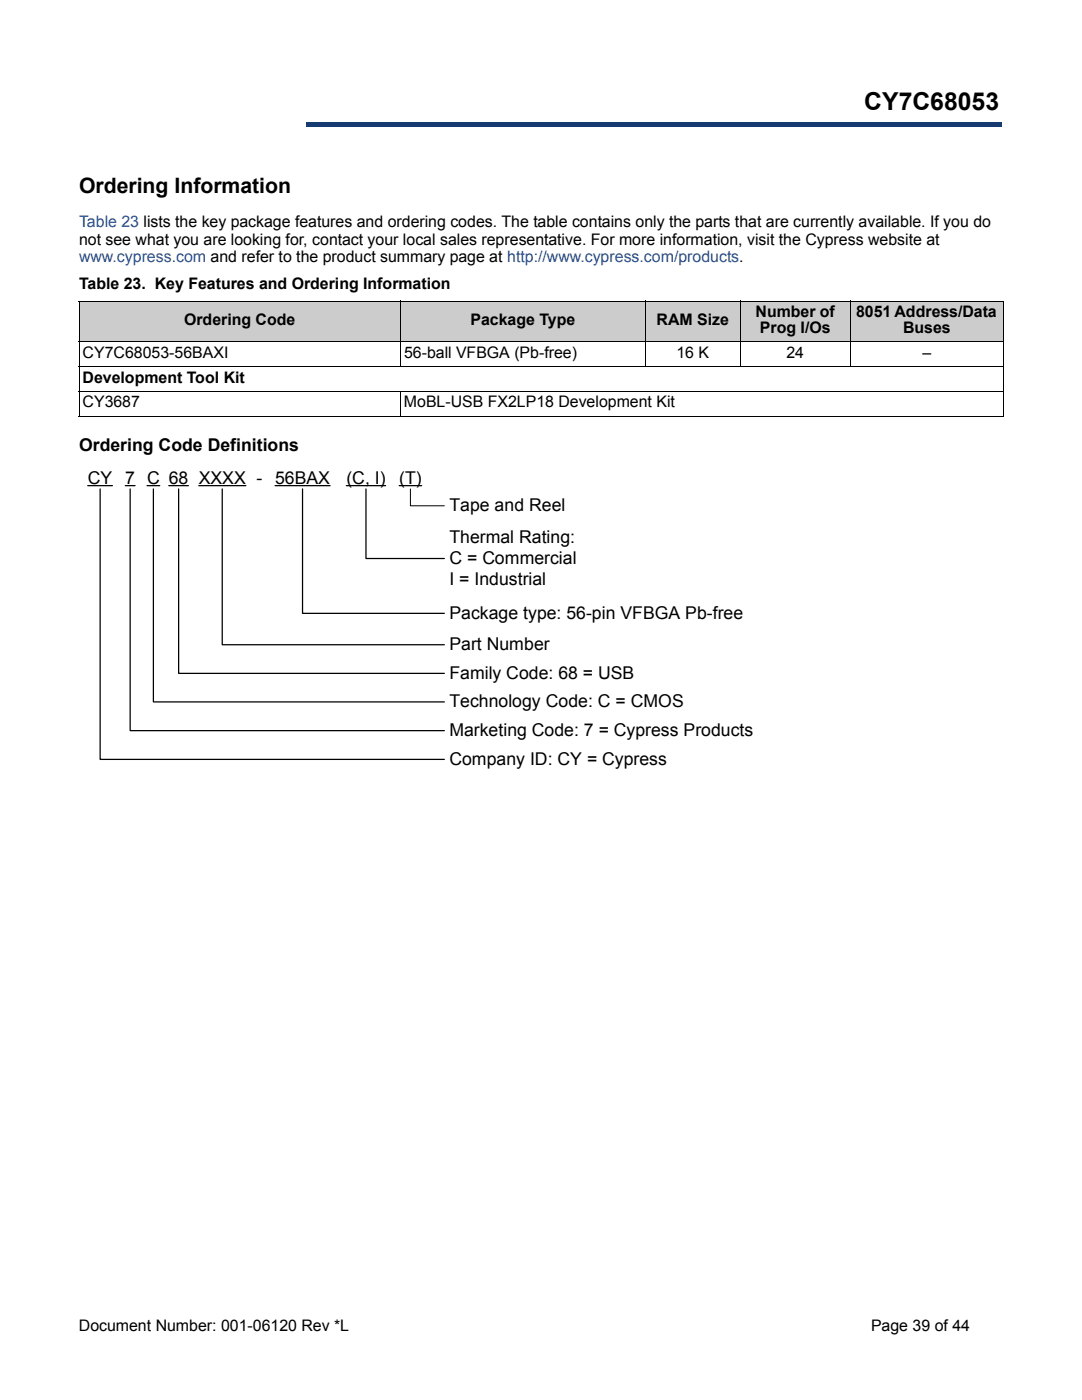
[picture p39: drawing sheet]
<svg xmlns="http://www.w3.org/2000/svg" width="216mm" height="279mm" viewBox="0 0 216 279" stroke-linecap="round" stroke-linejoin="round" font-family="sans-serif">
<defs><g id="words">
<text font-size="4.9" x="172.5" y="22">CY7C68053</text>
<text font-size="4.2" x="15.8" y="38.6">Ordering Information</text>
<g font-size="3.5">
<text x="15.8" y="90">Ordering Code Definitions</text>
<text x="17.5" y="96.5">CY</text>
<text x="25" y="96.5">7 C 68 XXXX -</text>
<text x="54.9" y="96.5">56BAX</text>
<text x="69.1" y="96.5">(C, I)</text>
<text x="79.7" y="96.5">(T)</text>
<text x="89.7" y="102">Tape and Reel</text>
<text x="89.7" y="108.3">Thermal Rating:</text>
<text x="89.7" y="112.5">C = Commercial</text>
<text x="89.7" y="116.8">I = Industrial</text>
<text x="89.7" y="123.4">Package type: 56-pin VFBGA Pb-free</text>
<text x="89.7" y="129.7">Part Number</text>
<text x="89.7" y="135.4">Family Code: 68 = USB</text>
<text x="89.7" y="141.2">Technology Code: C = CMOS</text>
<text x="89.7" y="146.9">Marketing Code: 7 = Cypress Products</text>
<text x="89.7" y="152.6">Company ID: CY = Cypress</text>
</g>
<g font-size="3.2" fill="#1f52a1">
<text x="15.8" y="45.3">Table 23 lists the key package features and ordering codes. The table contains only the parts that are currently available. If you do</text>
<text x="15.8" y="52.3">www.cypress.com and refer to the product summary page at http://www.cypress.com/products.</text>
</g>
<g font-size="3.2">
<text x="15.8" y="48.8">not see what you are looking for, contact your local sales representative. For more information, visit the Cypress website at</text>
<text x="15.8" y="57.6">Table 23. Key Features and Ordering Information</text>
<text x="36.7" y="64.9">Ordering Code</text>
<text x="93.9" y="64.9">Package Type</text>
<text x="131" y="64.9">RAM Size</text>
<text x="150.7" y="63.3">Number of</text>
<text x="170.8" y="63.3">8051 Address/Data</text>
<text x="16.5" y="71.4">CY7C68053-56BAXI</text>
<text x="80.6" y="71.4">56-ball VFBGA (Pb-free)</text>
<text x="135" y="71.4">16 K</text>
<text x="151.6" y="66.5">Prog I/Os</text>
<text x="156.9" y="71.4">24</text>
<text x="180.2" y="66.5">Buses</text>
<text x="184.1" y="71.4">–</text>
<text x="16.5" y="76.3">Development Tool Kit</text>
<text x="16.5" y="81.3">CY3687</text>
<text x="80.6" y="81.3">MoBL-USB FX2LP18 Development Kit</text>
<text x="15.7" y="265.6">Document Number: 001-06120 Rev *L</text>
<text x="173.8" y="265.6">Page 39 of 44</text>
</g>
</g></defs>
<path d="M61 24.4h138.8v.9h-138.8z" fill="#163b71"/>
<path d="M61 24.4h138.9" fill="none" stroke="#163b71" stroke-width=".2"/>
<path d="M199.7 24.4h.2v1h-.2z" fill="#163b71"/>
<path d="M61 25.3h138.8" fill="none" stroke="#163b71" stroke-width=".2"/>
<path d="M61 24.3h.1v1h-.1z" fill="#163b71"/>
<path d="M15.8 8.6h45.2v18h-45.2z" fill="#fff"/>
<g fill="#ccc">
<path d="M15.8 60.1h64.1v8.1h-64.1z"/>
<path d="M79.9 60.1h48.9v8.1h-48.9z"/>
<path d="M128.8 60.1h18.9v8.1h-18.9z"/>
<path d="M147.7 60.1h22v8.1h-22z"/>
<path d="M169.7 60.1h30.5v8.1h-30.5z"/>
</g>
<path d="M15.7 60.1h184.6M15.7 68.2h184.6M15.7 73.2h184.6M15.7 78.1h184.6M15.8 60.2v22.8M79.9 60v13.3M79.9 78v5.1M128.8 60v13.3M147.7 60v13.3M169.7 60v13.3M200.2 60.2v22.8M15.7 83h184.6" fill="none" stroke="#000" stroke-width=".2"/>
<path d="M17.1 92.4h133.6v61.7h-133.6z" fill="#fff"/>
<g fill="none" stroke="#000" stroke-width=".25">
<path d="M17.5 96.9h4.9M20 97.6v54h68.7M25 96.9h1.9M26 97.6v48.2h62.7M29.3 96.9h2.6M30.6 97.6v42.5h58.1M33.7 96.9h3.9M35.6 97.6v36.8h53.1M39.7 96.9h9.4M44.3 97.6v31.1h44.4M54.9 96.9h11M60.4 97.6v24.8h28.3"/>
<path d="M69.1 96.9h7.8M73 97.6v13.9h15.7M79.7 96.9h4.4"/>
</g>
<path d="M81.9 97.6v3.3h6.8" fill="none" stroke="#000" stroke-width=".2"/>
<use href="#words"/>
</svg>
